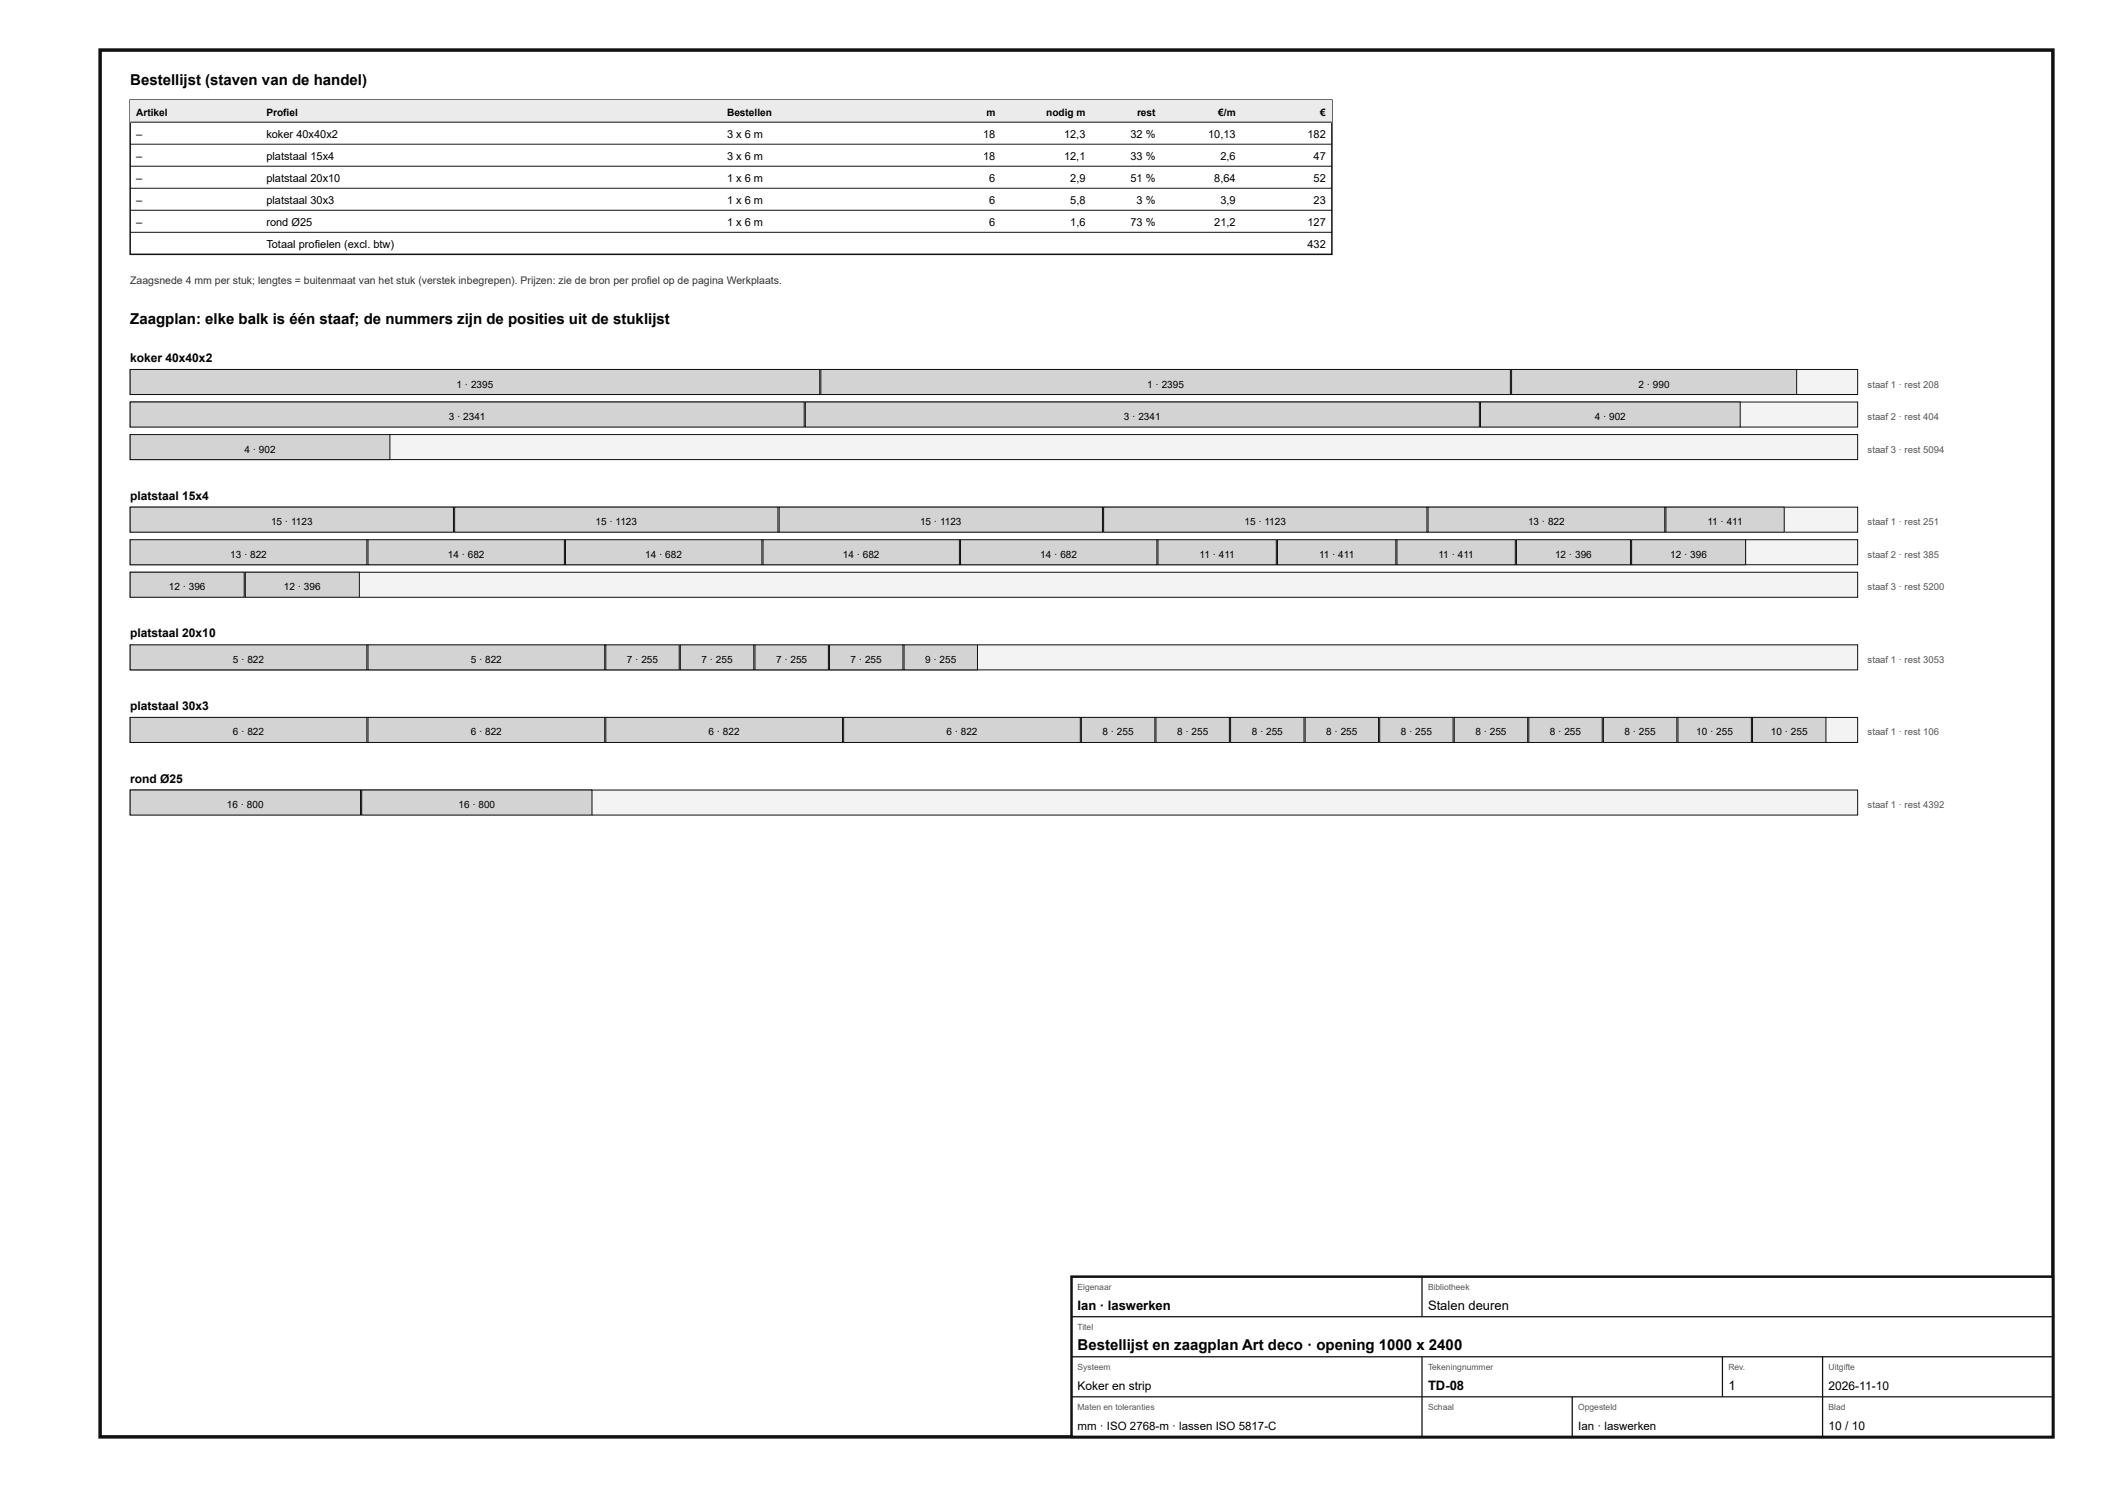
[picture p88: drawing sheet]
<svg xmlns="http://www.w3.org/2000/svg" width="420mm" height="297mm" viewBox="0 0 420 297" stroke-linecap="round" stroke-linejoin="round" font-family="sans-serif">
<defs><g id="words">
<g font-size="3">
<text x="26" y="17">Bestellijst (staven van de handel)</text>
<text x="26" y="64.8">Zaagplan: elke balk is één staaf; de nummers zijn de posities uit de stuklijst</text>
<text x="215.2" y="269.6">Bestellijst en zaagplan Art deco · opening 1000 x 2400</text>
</g>
<g font-size="2.6">
<text x="215.2" y="261.6">Ian · laswerken</text>
<text x="285.2" y="261.6">Stalen deuren</text>
<text x="285.2" y="277.6">TD-08</text>
<text x="345.2" y="277.6">1</text>
</g>
<g font-size="2.4">
<text x="26" y="72.3">koker 40x40x2</text>
<text x="26" y="99.8">platstaal 15x4</text>
<text x="26" y="127.3">platstaal 20x10</text>
<text x="26" y="141.8">platstaal 30x3</text>
<text x="26" y="156.3">rond Ø25</text>
<text x="215.2" y="277.6">Koker en strip</text>
<text x="365.2" y="277.6">2026-11-10</text>
<text x="365.2" y="285.6">10 / 10</text>
</g>
<g font-size="2.3">
<text x="215.2" y="285.6">mm · ISO 2768-m · lassen ISO 5817-C</text>
<text x="315.2" y="285.6">Ian · laswerken</text>
</g>
<g font-size="2.2">
<text x="27.2" y="27.5">–</text>
<text x="53.2" y="27.5">koker 40x40x2</text>
<text x="145.2" y="27.5">3 x 6 m</text>
<text x="196.3" y="27.5">18</text>
<text x="212.5" y="27.5">12,3</text>
<text x="225.8" y="27.5">32 %</text>
<text x="241.3" y="27.5">10,13</text>
<text x="261.1" y="27.5">182</text>
<text x="27.2" y="31.9">–</text>
<text x="53.2" y="31.9">platstaal 15x4</text>
<text x="145.2" y="31.9">3 x 6 m</text>
<text x="196.3" y="31.9">18</text>
<text x="212.5" y="31.9">12,1</text>
<text x="225.8" y="31.9">33 %</text>
<text x="243.7" y="31.9">2,6</text>
<text x="262.3" y="31.9">47</text>
<text x="27.2" y="36.3">–</text>
<text x="27.2" y="40.7">–</text>
<text x="53.2" y="36.3">platstaal 20x10</text>
<text x="53.2" y="40.7">platstaal 30x3</text>
<text x="145.2" y="36.3">1 x 6 m</text>
<text x="145.2" y="40.7">1 x 6 m</text>
<text x="197.6" y="36.3">6</text>
<text x="197.6" y="40.7">6</text>
<text x="213.7" y="36.3">2,9</text>
<text x="213.7" y="40.7">5,8</text>
<text x="225.8" y="36.3">51 %</text>
<text x="227" y="40.7">3 %</text>
<text x="242.5" y="36.3">8,64</text>
<text x="243.7" y="40.7">3,9</text>
<text x="262.3" y="36.3">52</text>
<text x="262.3" y="40.7">23</text>
<text x="27.2" y="45.1">–</text>
<text x="53.2" y="45.1">rond Ø25</text>
<text x="145.2" y="45.1">1 x 6 m</text>
<text x="197.6" y="45.1">6</text>
<text x="213.7" y="45.1">1,6</text>
<text x="225.8" y="45.1">73 %</text>
<text x="242.5" y="45.1">21,2</text>
<text x="261.1" y="45.1">127</text>
<text x="53.2" y="49.5">Totaal profielen (excl. btw)</text>
<text x="261.1" y="49.5">432</text>
</g>
<text font-size="2.1" fill="#333" x="26" y="56.8">Zaagsnede 4 mm per stuk; lengtes = buitenmaat van het stuk (verstek inbegrepen). Prijzen: zie de bron per profiel op de pagina Werkplaats.</text>
<g font-size="2">
<text x="27.2" y="23.1">Artikel</text>
<text x="53.2" y="23.1">Profiel</text>
<text x="145.2" y="23.1">Bestellen</text>
<text x="197" y="23.1">m</text>
<text x="208.9" y="23.1">nodig m</text>
<text x="227.1" y="23.1">rest</text>
<text x="243.3" y="23.1">€/m</text>
<text x="263.7" y="23.1">€</text>
<text x="91.2" y="77.4">1 · 2395</text>
<text x="229.1" y="77.4">1 · 2395</text>
<text x="327.2" y="77.4">2 · 990</text>
<text x="89.6" y="83.9">3 · 2341</text>
<text x="224.5" y="83.9">3 · 2341</text>
<text x="318.5" y="83.9">4 · 902</text>
<text x="48.8" y="90.4">4 · 902</text>
<text x="54.1" y="104.9">15 · 1123</text>
<text x="118.9" y="104.9">15 · 1123</text>
<text x="183.7" y="104.9">15 · 1123</text>
<text x="248.5" y="104.9">15 · 1123</text>
<text x="305.2" y="104.9">13 · 822</text>
<text x="341" y="104.9">11 · 411</text>
<text x="46" y="111.4">13 · 822</text>
<text x="89.4" y="111.4">14 · 682</text>
<text x="128.9" y="111.4">14 · 682</text>
<text x="168.3" y="111.4">14 · 682</text>
<text x="207.8" y="111.4">14 · 682</text>
<text x="239.6" y="111.4">11 · 411</text>
<text x="263.4" y="111.4">11 · 411</text>
<text x="287.3" y="111.4">11 · 411</text>
<text x="310.6" y="111.4">12 · 396</text>
<text x="333.6" y="111.4">12 · 396</text>
<text x="33.7" y="117.9">12 · 396</text>
<text x="56.7" y="117.9">12 · 396</text>
<text x="46.5" y="132.4">5 · 822</text>
<text x="94" y="132.4">5 · 822</text>
<text x="125.2" y="132.4">7 · 255</text>
<text x="140.1" y="132.4">7 · 255</text>
<text x="155" y="132.4">7 · 255</text>
<text x="169.9" y="132.4">7 · 255</text>
<text x="184.8" y="132.4">9 · 255</text>
<text x="46.5" y="146.9">6 · 822</text>
<text x="94" y="146.9">6 · 822</text>
<text x="141.5" y="146.9">6 · 822</text>
<text x="189" y="146.9">6 · 822</text>
<text x="220.2" y="146.9">8 · 255</text>
<text x="235.1" y="146.9">8 · 255</text>
<text x="250" y="146.9">8 · 255</text>
<text x="264.9" y="146.9">8 · 255</text>
<text x="279.8" y="146.9">8 · 255</text>
<text x="294.7" y="146.9">8 · 255</text>
<text x="309.6" y="146.9">8 · 255</text>
<text x="324.4" y="146.9">8 · 255</text>
<text x="338.8" y="146.9">10 · 255</text>
<text x="353.7" y="146.9">10 · 255</text>
<text x="45.3" y="161.4">16 · 800</text>
<text x="91.6" y="161.4">16 · 800</text>
</g>
<g font-size="1.9" fill="#555">
<text x="373" y="77.4">staaf 1 · rest 208</text>
<text x="373" y="83.9">staaf 2 · rest 404</text>
<text x="373" y="90.4">staaf 3 · rest 5094</text>
<text x="373" y="104.9">staaf 1 · rest 251</text>
<text x="373" y="111.4">staaf 2 · rest 385</text>
<text x="373" y="117.9">staaf 3 · rest 5200</text>
<text x="373" y="132.4">staaf 1 · rest 3053</text>
<text x="373" y="146.9">staaf 1 · rest 106</text>
<text x="373" y="161.4">staaf 1 · rest 4392</text>
</g>
<g font-size="1.7" fill="#555">
<text x="215.2" y="257.6">Eigenaar</text>
<text x="285.2" y="257.6">Bibliotheek</text>
<text x="215.2" y="265.6">Titel</text>
<text x="215.2" y="273.6">Systeem</text>
<text x="285.2" y="273.6">Tekeningnummer</text>
<text x="345.2" y="273.6">Rev.</text>
<text x="365.2" y="273.6">Uitgifte</text>
<text x="215.2" y="281.6">Maten en toleranties</text>
<text x="285.2" y="281.6">Schaal</text>
<text x="315.2" y="281.6">Opgesteld</text>
<text x="365.2" y="281.6">Blad</text>
</g>
</g></defs>
<path d="M20 10h390v277h-390z" fill="none" stroke="#111" stroke-width=".7" stroke-linecap="butt"/>
<path d="M26 20h240v30.8h-240z" fill="none" stroke="#111" stroke-width=".3"/>
<path d="M26 20h240v4.4h-240z" fill="#e9ecee"/>
<path d="M26 24.4h240M26 28.8h240M26 33.2h240M26 37.6h240M26 42h240M26 46.4h240" fill="none" stroke="#111" stroke-width=".2"/>
<path d="M26 73.8h345v5h-345z" fill="#f2f3f3"/>
<path d="M26 73.8h345v5h-345z" fill="none" stroke="#111" stroke-width=".2"/>
<path d="M26 73.8h137.7v5h-137.7z" fill="#cfd4d7"/>
<path d="M26 73.8h137.7v5h-137.7z" fill="none" stroke="#111" stroke-width=".2"/>
<path d="M163.9 73.8h137.7v5h-137.7z" fill="#cfd4d7"/>
<path d="M163.9 73.8h137.7v5h-137.7z" fill="none" stroke="#111" stroke-width=".2"/>
<path d="M301.9 73.8h56.9v5h-56.9z" fill="#cfd4d7"/>
<path d="M301.9 73.8h56.9v5h-56.9z" fill="none" stroke="#111" stroke-width=".2"/>
<path d="M26 80.3h345v5h-345z" fill="#f2f3f3"/>
<path d="M26 80.3h345v5h-345z" fill="none" stroke="#111" stroke-width=".2"/>
<path d="M26 80.3h134.6v5h-134.6z" fill="#cfd4d7"/>
<path d="M26 80.3h134.6v5h-134.6z" fill="none" stroke="#111" stroke-width=".2"/>
<path d="M160.8 80.3h134.6v5h-134.6z" fill="#cfd4d7"/>
<path d="M160.8 80.3h134.6v5h-134.6z" fill="none" stroke="#111" stroke-width=".2"/>
<path d="M295.7 80.3h51.8v5h-51.8z" fill="#cfd4d7"/>
<path d="M295.7 80.3h51.8v5h-51.8z" fill="none" stroke="#111" stroke-width=".2"/>
<path d="M26 86.8h345v5h-345z" fill="#f2f3f3"/>
<path d="M26 86.8h345v5h-345z" fill="none" stroke="#111" stroke-width=".2"/>
<path d="M26 86.8h51.9v5h-51.9z" fill="#cfd4d7"/>
<path d="M26 86.8h51.9v5h-51.9z" fill="none" stroke="#111" stroke-width=".2"/>
<path d="M26 101.3h345v5h-345z" fill="#f2f3f3"/>
<path d="M26 101.3h345v5h-345z" fill="none" stroke="#111" stroke-width=".2"/>
<path d="M26 101.3h64.6v5h-64.6z" fill="#cfd4d7"/>
<path d="M26 101.3h64.6v5h-64.6z" fill="none" stroke="#111" stroke-width=".2"/>
<path d="M90.8 101.3h64.6v5h-64.6z" fill="#cfd4d7"/>
<path d="M90.8 101.3h64.6v5h-64.6z" fill="none" stroke="#111" stroke-width=".2"/>
<path d="M155.6 101.3h64.6v5h-64.6z" fill="#cfd4d7"/>
<path d="M155.6 101.3h64.6v5h-64.6z" fill="none" stroke="#111" stroke-width=".2"/>
<path d="M220.4 101.3h64.6v5h-64.6z" fill="#cfd4d7"/>
<path d="M220.4 101.3h64.6v5h-64.6z" fill="none" stroke="#111" stroke-width=".2"/>
<path d="M285.2 101.3h47.3v5h-47.3z" fill="#cfd4d7"/>
<path d="M285.2 101.3h47.3v5h-47.3z" fill="none" stroke="#111" stroke-width=".2"/>
<path d="M332.7 101.3h23.6v5h-23.6z" fill="#cfd4d7"/>
<path d="M332.7 101.3h23.6v5h-23.6z" fill="none" stroke="#111" stroke-width=".2"/>
<path d="M26 107.8h345v5h-345z" fill="#f2f3f3"/>
<path d="M26 107.8h345v5h-345z" fill="none" stroke="#111" stroke-width=".2"/>
<path d="M26 107.8h47.3v5h-47.3z" fill="#cfd4d7"/>
<path d="M26 107.8h47.3v5h-47.3z" fill="none" stroke="#111" stroke-width=".2"/>
<path d="M73.5 107.8h39.2v5h-39.2z" fill="#cfd4d7"/>
<path d="M73.5 107.8h39.2v5h-39.2z" fill="none" stroke="#111" stroke-width=".2"/>
<path d="M112.9 107.8h39.3v5h-39.3z" fill="#cfd4d7"/>
<path d="M112.9 107.8h39.3v5h-39.3z" fill="none" stroke="#111" stroke-width=".2"/>
<path d="M152.4 107.8h39.2v5h-39.2z" fill="#cfd4d7"/>
<path d="M152.4 107.8h39.2v5h-39.2z" fill="none" stroke="#111" stroke-width=".2"/>
<path d="M191.8 107.8h39.2v5h-39.2z" fill="#cfd4d7"/>
<path d="M191.8 107.8h39.2v5h-39.2z" fill="none" stroke="#111" stroke-width=".2"/>
<path d="M231.3 107.8h23.6v5h-23.6z" fill="#cfd4d7"/>
<path d="M231.3 107.8h23.6v5h-23.6z" fill="none" stroke="#111" stroke-width=".2"/>
<path d="M255.1 107.8h23.7v5h-23.7z" fill="#cfd4d7"/>
<path d="M255.1 107.8h23.7v5h-23.7z" fill="none" stroke="#111" stroke-width=".2"/>
<path d="M279 107.8h23.6v5h-23.6z" fill="#cfd4d7"/>
<path d="M279 107.8h23.6v5h-23.6z" fill="none" stroke="#111" stroke-width=".2"/>
<path d="M302.9 107.8h22.7v5h-22.7z" fill="#cfd4d7"/>
<path d="M302.9 107.8h22.7v5h-22.7z" fill="none" stroke="#111" stroke-width=".2"/>
<path d="M325.9 107.8h22.7v5h-22.7z" fill="#cfd4d7"/>
<path d="M325.9 107.8h22.7v5h-22.7z" fill="none" stroke="#111" stroke-width=".2"/>
<path d="M26 114.3h345v5h-345z" fill="#f2f3f3"/>
<path d="M26 114.3h345v5h-345z" fill="none" stroke="#111" stroke-width=".2"/>
<path d="M26 114.3h22.8v5h-22.8z" fill="#cfd4d7"/>
<path d="M26 114.3h22.8v5h-22.8z" fill="none" stroke="#111" stroke-width=".2"/>
<path d="M49 114.3h22.8v5h-22.8z" fill="#cfd4d7"/>
<path d="M49 114.3h22.8v5h-22.8z" fill="none" stroke="#111" stroke-width=".2"/>
<path d="M26 128.8h345v5h-345z" fill="#f2f3f3"/>
<path d="M26 128.8h345v5h-345z" fill="none" stroke="#111" stroke-width=".2"/>
<path d="M26 128.8h47.3v5h-47.3z" fill="#cfd4d7"/>
<path d="M26 128.8h47.3v5h-47.3z" fill="none" stroke="#111" stroke-width=".2"/>
<path d="M73.5 128.8h47.3v5h-47.3z" fill="#cfd4d7"/>
<path d="M73.5 128.8h47.3v5h-47.3z" fill="none" stroke="#111" stroke-width=".2"/>
<path d="M121 128.8h14.6v5h-14.6z" fill="#cfd4d7"/>
<path d="M121 128.8h14.6v5h-14.6z" fill="none" stroke="#111" stroke-width=".2"/>
<path d="M135.9 128.8h14.6v5h-14.6z" fill="#cfd4d7"/>
<path d="M135.9 128.8h14.6v5h-14.6z" fill="none" stroke="#111" stroke-width=".2"/>
<path d="M150.8 128.8h14.6v5h-14.6z" fill="#cfd4d7"/>
<path d="M150.8 128.8h14.6v5h-14.6z" fill="none" stroke="#111" stroke-width=".2"/>
<path d="M165.7 128.8h14.6v5h-14.6z" fill="#cfd4d7"/>
<path d="M165.7 128.8h14.6v5h-14.6z" fill="none" stroke="#111" stroke-width=".2"/>
<path d="M180.6 128.8h14.6v5h-14.6z" fill="#cfd4d7"/>
<path d="M180.6 128.8h14.6v5h-14.6z" fill="none" stroke="#111" stroke-width=".2"/>
<path d="M26 143.3h345v5h-345z" fill="#f2f3f3"/>
<path d="M26 143.3h345v5h-345z" fill="none" stroke="#111" stroke-width=".2"/>
<path d="M26 143.3h47.3v5h-47.3z" fill="#cfd4d7"/>
<path d="M26 143.3h47.3v5h-47.3z" fill="none" stroke="#111" stroke-width=".2"/>
<path d="M73.5 143.3h47.3v5h-47.3z" fill="#cfd4d7"/>
<path d="M73.5 143.3h47.3v5h-47.3z" fill="none" stroke="#111" stroke-width=".2"/>
<path d="M121 143.3h47.3v5h-47.3z" fill="#cfd4d7"/>
<path d="M121 143.3h47.3v5h-47.3z" fill="none" stroke="#111" stroke-width=".2"/>
<path d="M168.5 143.3h47.3v5h-47.3z" fill="#cfd4d7"/>
<path d="M168.5 143.3h47.3v5h-47.3z" fill="none" stroke="#111" stroke-width=".2"/>
<path d="M216 143.3h14.6v5h-14.6z" fill="#cfd4d7"/>
<path d="M216 143.3h14.6v5h-14.6z" fill="none" stroke="#111" stroke-width=".2"/>
<path d="M230.9 143.3h14.6v5h-14.6z" fill="#cfd4d7"/>
<path d="M230.9 143.3h14.6v5h-14.6z" fill="none" stroke="#111" stroke-width=".2"/>
<path d="M245.8 143.3h14.6v5h-14.6z" fill="#cfd4d7"/>
<path d="M245.8 143.3h14.6v5h-14.6z" fill="none" stroke="#111" stroke-width=".2"/>
<path d="M260.7 143.3h14.6v5h-14.6z" fill="#cfd4d7"/>
<path d="M260.7 143.3h14.6v5h-14.6z" fill="none" stroke="#111" stroke-width=".2"/>
<path d="M275.5 143.3h14.7v5h-14.7z" fill="#cfd4d7"/>
<path d="M275.5 143.3h14.7v5h-14.7z" fill="none" stroke="#111" stroke-width=".2"/>
<path d="M290.4 143.3h14.7v5h-14.7z" fill="#cfd4d7"/>
<path d="M290.4 143.3h14.7v5h-14.7z" fill="none" stroke="#111" stroke-width=".2"/>
<path d="M305.3 143.3h14.7v5h-14.7z" fill="#cfd4d7"/>
<path d="M305.3 143.3h14.7v5h-14.7z" fill="none" stroke="#111" stroke-width=".2"/>
<path d="M320.2 143.3h14.7v5h-14.7z" fill="#cfd4d7"/>
<path d="M320.2 143.3h14.7v5h-14.7z" fill="none" stroke="#111" stroke-width=".2"/>
<path d="M335.1 143.3h14.7v5h-14.7z" fill="#cfd4d7"/>
<path d="M335.1 143.3h14.7v5h-14.7z" fill="none" stroke="#111" stroke-width=".2"/>
<path d="M350 143.3h14.7v5h-14.7z" fill="#cfd4d7"/>
<path d="M350 143.3h14.7v5h-14.7z" fill="none" stroke="#111" stroke-width=".2"/>
<path d="M26 157.8h345v5h-345z" fill="#f2f3f3"/>
<path d="M26 157.8h345v5h-345z" fill="none" stroke="#111" stroke-width=".2"/>
<path d="M26 157.8h46v5h-46z" fill="#cfd4d7"/>
<path d="M26 157.8h46v5h-46z" fill="none" stroke="#111" stroke-width=".2"/>
<path d="M72.2 157.8h46v5h-46z" fill="#cfd4d7"/>
<path d="M72.2 157.8h46v5h-46z" fill="none" stroke="#111" stroke-width=".2"/>
<path d="M214 255h196v32h-196z" fill="#fff"/>
<path d="M214 255h196v32h-196z" fill="none" stroke="#111" stroke-width=".5"/>
<path d="M284 255v8M214 263h196M214 271h196M214 279h196M284 271v16M314 279v8M344 271v8M364 271v16" fill="none" stroke="#111" stroke-width=".25"/>
<use href="#words"/>
</svg>
